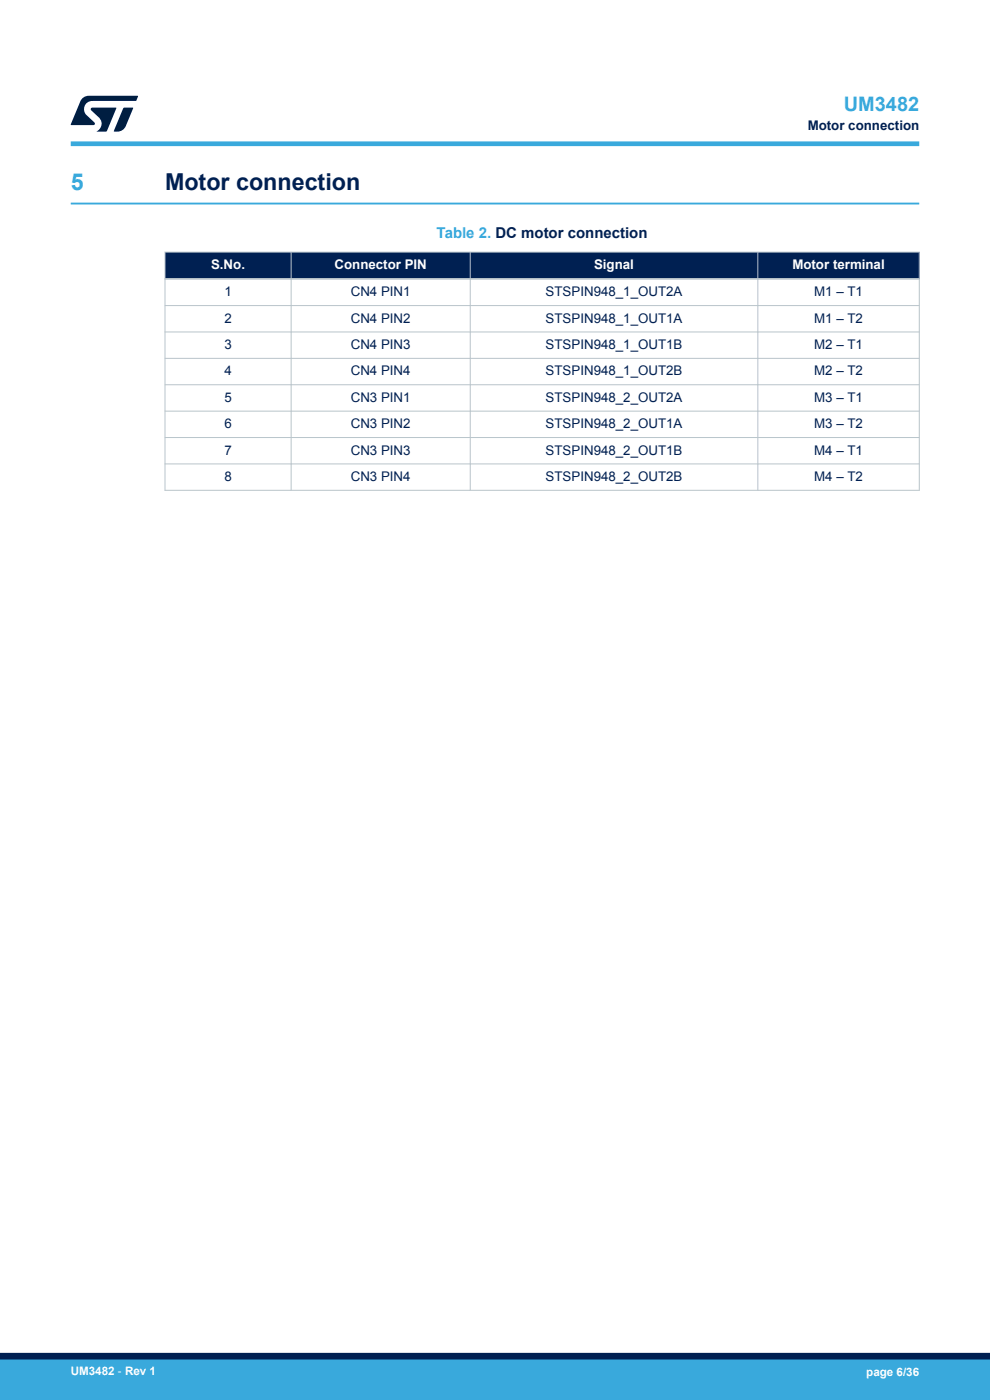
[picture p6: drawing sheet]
<svg xmlns="http://www.w3.org/2000/svg" width="210mm" height="297mm" viewBox="0 0 210 297" stroke-linecap="round" stroke-linejoin="round" font-family="sans-serif">
<defs><g id="words">
<text font-size="4.9" fill="#39a9dc" x="15" y="40.4">5</text>
<text font-size="4.9" fill="#002052" x="35" y="40.4">Motor connection</text>
<text font-size="4.2" fill="#39a9dc" x="179" y="23.5">UM3482</text>
<text font-size="3.2" fill="#39a9dc" x="92.6" y="50.5">Table 2. DC motor connection</text>
<g font-size="2.8" fill="#002052">
<text x="171.3" y="27.5">Motor connection</text>
<text x="47.6" y="62.8">1</text>
<text x="74.4" y="62.8">CN4 PIN1</text>
<text x="115.7" y="62.8">STSPIN948_1_OUT2A</text>
<text x="172.7" y="62.8">M1 – T1</text>
<text x="47.6" y="68.4">2</text>
<text x="74.4" y="68.4">CN4 PIN2</text>
<text x="115.7" y="68.4">STSPIN948_1_OUT1A</text>
<text x="172.7" y="68.4">M1 – T2</text>
<text x="47.6" y="74">3</text>
<text x="74.4" y="74">CN4 PIN3</text>
<text x="115.7" y="74">STSPIN948_1_OUT1B</text>
<text x="172.7" y="74">M2 – T1</text>
<text x="47.6" y="79.6">4</text>
<text x="74.4" y="79.6">CN4 PIN4</text>
<text x="115.7" y="79.6">STSPIN948_1_OUT2B</text>
<text x="172.7" y="79.6">M2 – T2</text>
<text x="47.6" y="85.2">5</text>
<text x="74.4" y="85.2">CN3 PIN1</text>
<text x="115.7" y="85.2">STSPIN948_2_OUT2A</text>
<text x="172.7" y="85.2">M3 – T1</text>
<text x="47.6" y="90.8">6</text>
<text x="74.4" y="90.8">CN3 PIN2</text>
<text x="115.7" y="90.8">STSPIN948_2_OUT1A</text>
<text x="172.7" y="90.8">M3 – T2</text>
<text x="47.6" y="96.4">7</text>
<text x="74.4" y="96.4">CN3 PIN3</text>
<text x="115.7" y="96.4">STSPIN948_2_OUT1B</text>
<text x="172.7" y="96.4">M4 – T1</text>
<text x="47.6" y="102">8</text>
<text x="74.4" y="102">CN3 PIN4</text>
<text x="115.7" y="102">STSPIN948_2_OUT2B</text>
<text x="172.7" y="102">M4 – T2</text>
</g>
<g font-size="2.8" fill="#fff">
<text x="44.8" y="57.1">S.No.</text>
<text x="71" y="57.1">Connector PIN</text>
<text x="126" y="57.1">Signal</text>
<text x="168.1" y="57.1">Motor terminal</text>
</g>
<g font-size="2.5" fill="#fff">
<text x="15" y="291.6">UM3482 - Rev 1</text>
<text x="183.7" y="291.9">page 6/36</text>
</g>
</g></defs>
<path d="M15 43.2h180" fill="none" stroke="#39a9dc" stroke-width=".4"/>
<g fill="#002052">
<path d="M35 53.5h160v5.7h-160z" fill-rule="evenodd"/>
<path d="M35 53.5h160v5.7h-160z" fill-rule="evenodd"/>
</g>
<g fill="none" stroke="#b9c4ca" stroke-width=".21">
<path d="M34.9 53.5h160.2M35 53.4v50.7M61.8 53.4v50.7M99.7 53.4v50.7M160.8 53.4v50.7M195 53.4v50.7M34.9 64.8h160.2M34.9 70.4h160.2M34.9 76h160.2M34.9 81.6h160.2M34.9 87.2h160.2M34.9 92.8h160.2"/>
<path d="M34.9 98.4h160.2M34.9 104h160.2"/>
</g>
<path d="M34.9 59.2h160.2" fill="none" stroke="#b9c4ca" stroke-width=".35"/>
<path d="M15 30.5h180" fill="none" stroke="#39a9dc" stroke-width="1"/>
<g fill="#001e41">
<path d="M17.6 20.8l1.2-.5 10.5 .1-.5 1h-9.2a1.74 1.74 0 0 0-1.6 1 1.74 1.74 0 0 0 .3 2l1.7 1.6 .1 .2-.1 .3h-5l2.1-5z"/>
<path d="M26.2 22.9h2.1l-1.6 3.9a1.92 1.92 0 0 1-1.8 1.1h-.7l-.1-.1z"/>
<path d="M19.4 22.9l5.2-.1 .1 .1-2.1 5h-2.1a1.85 1.85 0 0 0 .5-2.9l-1.6-1.6-.2-.2z"/>
</g>
<g fill="#39a9dc">
<path d="M0 288.4h210v8.6h-210z" fill-rule="evenodd"/>
<path d="M-.1 288.4h210.2v4.4h-210.2z" fill-rule="evenodd"/>
</g>
<path d="M0 287.7h210" fill="none" stroke="#002052" stroke-width="1.4"/>
<use href="#words"/>
</svg>
